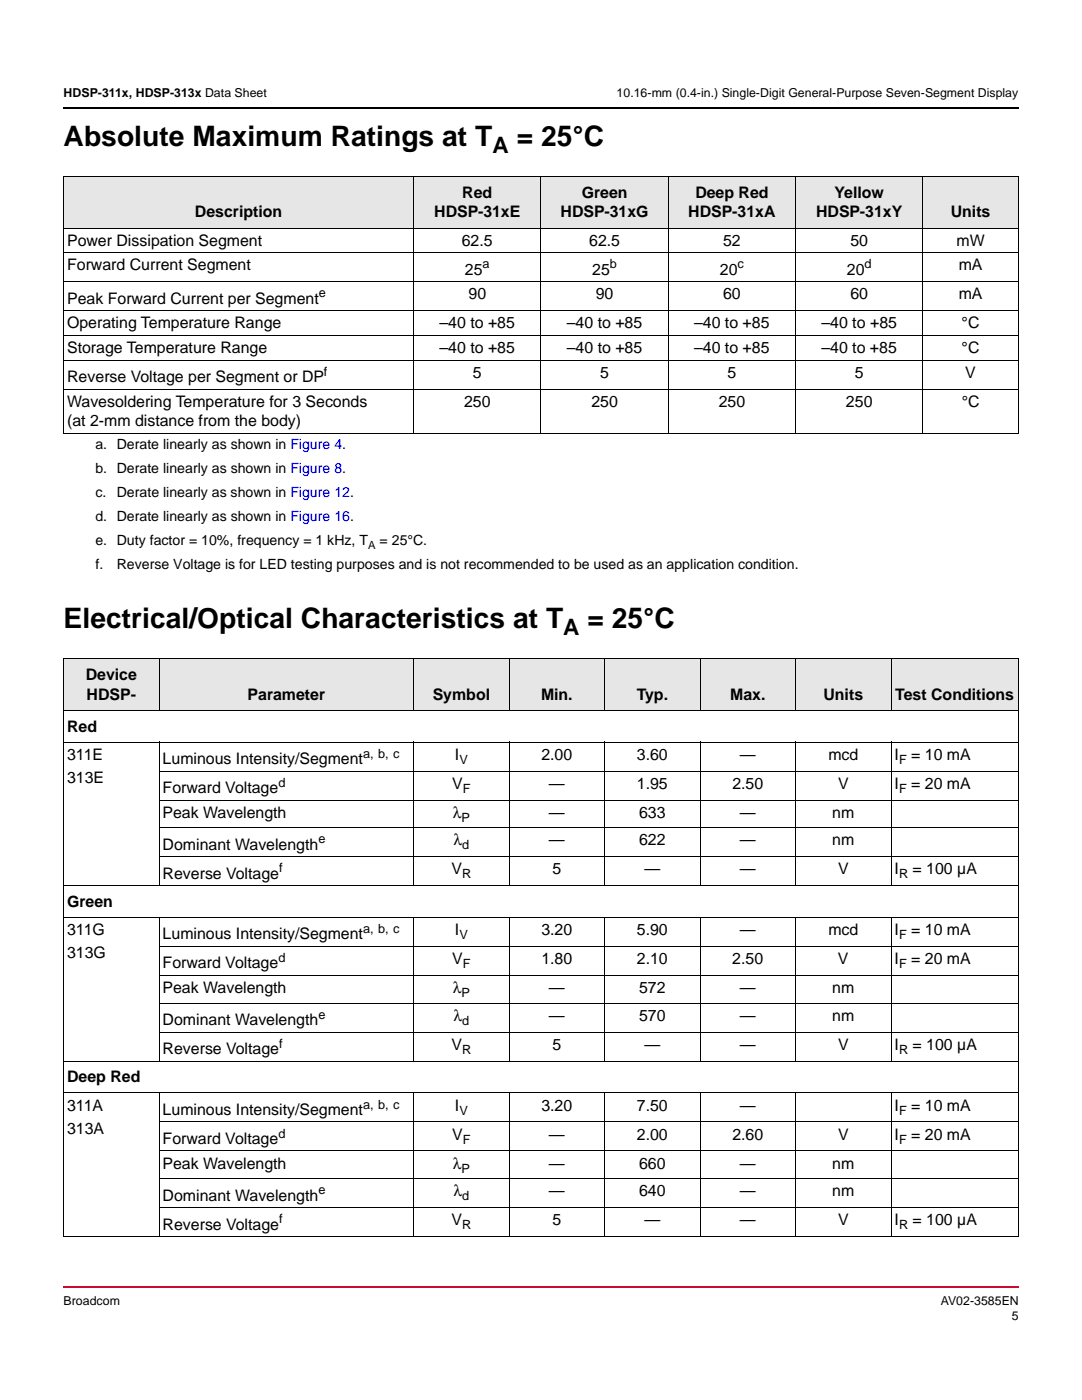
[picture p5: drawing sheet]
<svg xmlns="http://www.w3.org/2000/svg" width="216mm" height="279mm" viewBox="0 0 216 279" stroke-linecap="round" stroke-linejoin="round" font-family="sans-serif">
<defs><g id="words">
<g font-size="5.6">
<text x="12.7" y="29.2">Absolute Maximum Ratings at T</text>
<text x="103.1" y="29.2">= 25°C</text>
<text x="12.7" y="125.4">Electrical/Optical Characteristics at T</text>
<text x="117.2" y="125.4">= 25°C</text>
</g>
<g font-size="4.5">
<text x="98.3" y="30.6">A</text>
<text x="112.4" y="126.8">A</text>
</g>
<g font-size="3.2">
<text x="92.2" y="39.5">Red</text>
<text x="116.1" y="39.5">Green</text>
<text x="138.7" y="39.5">Deep Red</text>
<text x="166.5" y="39.5">Yellow</text>
<text x="38.9" y="43.4">Description</text>
<text x="86.6" y="43.4">HDSP-31xE</text>
<text x="111.9" y="43.4">HDSP-31xG</text>
<text x="137.3" y="43.4">HDSP-31xA</text>
<text x="162.9" y="43.4">HDSP-31xY</text>
<text x="189.7" y="43.4">Units</text>
<text x="13.4" y="49">Power Dissipation Segment</text>
<text x="13.4" y="54">Forward Current Segment</text>
<text x="92.1" y="49">62.5</text>
<text x="117.5" y="49">62.5</text>
<text x="144.3" y="49">52</text>
<text x="169.7" y="49">50</text>
<text x="190.9" y="49">mW</text>
<text x="191.3" y="54">mA</text>
<text x="92.8" y="54.8">25</text>
<text x="93.5" y="59.8">90</text>
<text x="118.2" y="54.8">25</text>
<text x="118.9" y="59.8">90</text>
<text x="143.7" y="54.8">20</text>
<text x="144.3" y="59.8">60</text>
<text x="169" y="54.8">20</text>
<text x="169.7" y="59.8">60</text>
<text x="191.3" y="59.8">mA</text>
<text x="13.4" y="65.6">Operating Temperature Range</text>
<text x="13.4" y="60.6">Peak Forward Current per Segment</text>
<text x="87.7" y="65.6">–40 to +85</text>
<text x="113.1" y="65.6">–40 to +85</text>
<text x="138.5" y="65.6">–40 to +85</text>
<text x="163.9" y="65.6">–40 to +85</text>
<text x="191.9" y="65.6">°C</text>
<text x="13.4" y="70.5">Storage Temperature Range</text>
<text x="87.7" y="70.5">–40 to +85</text>
<text x="113.1" y="70.5">–40 to +85</text>
<text x="138.5" y="70.5">–40 to +85</text>
<text x="163.9" y="70.5">–40 to +85</text>
<text x="191.9" y="70.5">°C</text>
<text x="13.4" y="76.3">Reverse Voltage per Segment or DP</text>
<text x="94.4" y="75.4">5</text>
<text x="119.8" y="75.4">5</text>
<text x="145.2" y="75.4">5</text>
<text x="170.6" y="75.4">5</text>
<text x="192.6" y="75.4">V</text>
<text x="13.4" y="81.2">Wavesoldering Temperature for 3 Seconds</text>
<text x="92.6" y="81.2">250</text>
<text x="118" y="81.2">250</text>
<text x="143.4" y="81.2">250</text>
<text x="168.8" y="81.2">250</text>
<text x="191.9" y="81.2">°C</text>
<text x="13.4" y="85.1">(at 2-mm distance from the body)</text>
<text x="17.1" y="135.7">Device</text>
<text x="17.3" y="139.6">HDSP-</text>
<text x="49.4" y="139.6">Parameter</text>
<text x="86.3" y="139.6">Symbol</text>
<text x="107.9" y="139.6">Min.</text>
<text x="127" y="139.6">Typ.</text>
<text x="145.7" y="139.6">Max.</text>
<text x="164.3" y="139.6">Units</text>
<text x="178.6" y="139.6">Test Conditions</text>
<text x="13.4" y="146">Red</text>
<text x="13.4" y="151.6">311E</text>
<text x="32.4" y="152.5">Luminous Intensity/Segment</text>
<text x="90.8" y="151.6">I</text>
<text x="108" y="151.6">2.00</text>
<text x="127.1" y="151.6">3.60</text>
<text x="147.6" y="151.6">—</text>
<text x="165.3" y="151.6">mcd</text>
<text x="178.5" y="151.6">I</text>
<text x="181.8" y="151.6">= 10 mA</text>
<text x="13.4" y="156.2">313E</text>
<text x="32.4" y="158.3">Forward Voltage</text>
<text x="90.2" y="157.4">V</text>
<text x="109.5" y="157.4">—</text>
<text x="127.1" y="157.4">1.95</text>
<text x="146.1" y="157.4">2.50</text>
<text x="167.2" y="157.4">V</text>
<text x="178.5" y="157.4">I</text>
<text x="181.8" y="157.4">= 20 mA</text>
<text x="32.4" y="163.2">Peak Wavelength</text>
<text x="90.4" y="163.2">λ</text>
<text x="109.5" y="163.2">—</text>
<text x="127.5" y="163.2">633</text>
<text x="147.6" y="163.2">—</text>
<text x="166.1" y="163.2">nm</text>
<text x="32.4" y="169.6">Dominant Wavelength</text>
<text x="90.5" y="168.7">λ</text>
<text x="109.5" y="168.7">—</text>
<text x="127.5" y="168.7">622</text>
<text x="147.6" y="168.7">—</text>
<text x="166.1" y="168.7">nm</text>
<text x="32.4" y="175.3">Reverse Voltage</text>
<text x="90.1" y="174.5">V</text>
<text x="110.2" y="174.5">5</text>
<text x="128.6" y="174.5">—</text>
<text x="147.6" y="174.5">—</text>
<text x="167.2" y="174.5">V</text>
<text x="178.5" y="174.5">I</text>
<text x="182.1" y="174.5">= 100 µA</text>
<text x="13.4" y="181">Green</text>
<text x="13.4" y="186.6">311G</text>
<text x="13.4" y="191.2">313G</text>
<text x="32.4" y="187.5">Luminous Intensity/Segment</text>
<text x="90.8" y="186.6">I</text>
<text x="108" y="186.6">3.20</text>
<text x="127.1" y="186.6">5.90</text>
<text x="147.6" y="186.6">—</text>
<text x="165.3" y="186.6">mcd</text>
<text x="178.5" y="186.6">I</text>
<text x="181.8" y="186.6">= 10 mA</text>
<text x="32.4" y="193.3">Forward Voltage</text>
<text x="90.2" y="192.4">V</text>
<text x="108" y="192.4">1.80</text>
<text x="127.1" y="192.4">2.10</text>
<text x="146.1" y="192.4">2.50</text>
<text x="167.2" y="192.4">V</text>
<text x="178.5" y="192.4">I</text>
<text x="181.8" y="192.4">= 20 mA</text>
<text x="32.4" y="198.2">Peak Wavelength</text>
<text x="90.4" y="198.2">λ</text>
<text x="90.5" y="203.7">λ</text>
<text x="109.5" y="198.2">—</text>
<text x="109.5" y="203.7">—</text>
<text x="127.5" y="198.2">572</text>
<text x="127.5" y="203.7">570</text>
<text x="147.6" y="198.2">—</text>
<text x="147.6" y="203.7">—</text>
<text x="166.1" y="198.2">nm</text>
<text x="166.1" y="203.7">nm</text>
<text x="32.4" y="204.6">Dominant Wavelength</text>
<text x="90.1" y="209.5">V</text>
<text x="110.2" y="209.5">5</text>
<text x="128.6" y="209.5">—</text>
<text x="147.6" y="209.5">—</text>
<text x="167.2" y="209.5">V</text>
<text x="178.5" y="209.5">I</text>
<text x="182.1" y="209.5">= 100 µA</text>
<text x="32.4" y="210.4">Reverse Voltage</text>
<text x="13.4" y="216">Deep Red</text>
<text x="13.4" y="221.7">311A</text>
<text x="90.8" y="221.7">I</text>
<text x="108" y="221.7">3.20</text>
<text x="127.1" y="221.7">7.50</text>
<text x="147.6" y="221.7">—</text>
<text x="178.5" y="221.7">I</text>
<text x="181.8" y="221.7">= 10 mA</text>
<text x="13.4" y="226.2">313A</text>
<text x="32.4" y="222.5">Luminous Intensity/Segment</text>
<text x="90.2" y="227.4">V</text>
<text x="109.5" y="227.4">—</text>
<text x="127.1" y="227.4">2.00</text>
<text x="146.1" y="227.4">2.60</text>
<text x="167.2" y="227.4">V</text>
<text x="178.5" y="227.4">I</text>
<text x="181.8" y="227.4">= 20 mA</text>
<text x="32.4" y="228.3">Forward Voltage</text>
<text x="32.4" y="233.2">Peak Wavelength</text>
<text x="90.4" y="233.2">λ</text>
<text x="109.5" y="233.2">—</text>
<text x="127.5" y="233.2">660</text>
<text x="147.6" y="233.2">—</text>
<text x="166.1" y="233.2">nm</text>
<text x="32.4" y="239.6">Dominant Wavelength</text>
<text x="90.5" y="238.7">λ</text>
<text x="109.5" y="238.7">—</text>
<text x="127.5" y="238.7">640</text>
<text x="147.6" y="238.7">—</text>
<text x="166.1" y="238.7">nm</text>
<text x="32.4" y="245.4">Reverse Voltage</text>
<text x="90.1" y="244.5">V</text>
<text x="110.2" y="244.5">5</text>
<text x="128.6" y="244.5">—</text>
<text x="147.6" y="244.5">—</text>
<text x="167.2" y="244.5">V</text>
<text x="178.5" y="244.5">I</text>
<text x="182.1" y="244.5">= 100 µA</text>
</g>
<g font-size="2.8">
<text x="19" y="89.6">a. Derate linearly as shown in Figure 4.</text>
<text x="19" y="94.4">b. Derate linearly as shown in Figure 8.</text>
<text x="19" y="99.3">c.</text>
<text x="23.3" y="99.3">Derate linearly as shown in Figure 12.</text>
<text x="19" y="104">d. Derate linearly as shown in Figure 16.</text>
<text x="19" y="108.8">e. Duty factor = 10%, frequency = 1 kHz, T</text>
<text x="19" y="113.6">f.</text>
<text x="23.3" y="113.6">Reverse Voltage is for LED testing purposes and is not recommended to be used as an application condition.</text>
<text x="75.8" y="108.8">= 25°C.</text>
</g>
<g font-size="2.5">
<text x="12.7" y="19.4">HDSP-311x, HDSP-313x Data Sheet</text>
<text x="123" y="19.4">10.16-mm (0.4-in.) Single-Digit General-Purpose Seven-Segment Display</text>
<text x="96.3" y="53.6">a</text>
<text x="121.7" y="53.6">b</text>
<text x="147.2" y="53.6">c</text>
<text x="172.5" y="53.6">d</text>
<text x="63.6" y="59.3">e</text>
<text x="64.6" y="75">f</text>
<text x="72.5" y="151.2">a, b, c</text>
<text x="91.7" y="152.4">V</text>
<text x="179.4" y="152.4">F</text>
<text x="55.5" y="157">d</text>
<text x="92.4" y="158.2">F</text>
<text x="179.4" y="158.2">F</text>
<text x="92.1" y="164">P</text>
<text x="63.5" y="168.3">e</text>
<text x="92.2" y="169.5">d</text>
<text x="55.7" y="174.1">f</text>
<text x="92.2" y="175.3">R</text>
<text x="179.4" y="175.3">R</text>
<text x="72.5" y="186.2">a, b, c</text>
<text x="91.7" y="187.4">V</text>
<text x="179.4" y="187.4">F</text>
<text x="55.5" y="192">d</text>
<text x="92.4" y="193.2">F</text>
<text x="179.4" y="193.2">F</text>
<text x="63.5" y="203.3">e</text>
<text x="92.1" y="199">P</text>
<text x="55.7" y="209.1">f</text>
<text x="92.2" y="204.5">d</text>
<text x="92.2" y="210.3">R</text>
<text x="179.4" y="210.3">R</text>
<text x="72.5" y="221.2">a, b, c</text>
<text x="55.5" y="227">d</text>
<text x="91.7" y="222.4">V</text>
<text x="179.4" y="222.4">F</text>
<text x="92.4" y="228.2">F</text>
<text x="179.4" y="228.2">F</text>
<text x="63.5" y="238.3">e</text>
<text x="92.1" y="234">P</text>
<text x="92.2" y="239.5">d</text>
<text x="55.7" y="244.1">f</text>
<text x="92.2" y="245.3">R</text>
<text x="179.4" y="245.3">R</text>
<text x="12.7" y="260.3">Broadcom</text>
<text x="187.7" y="260.3">AV02-3585EN</text>
<text x="201.9" y="263.5">5</text>
</g>
<text font-size="2.2" x="73.4" y="109.5">A</text>
</g></defs>
<path d="M12.5 256.7h.2v.3h-.2z" fill="#cc092f"/>
<path d="M12.7 256.9h190.7" fill="none" stroke="#cc092f" stroke-width=".36"/>
<path d="M12.5 21.4h.2v.4h-.2z" fill="#000"/>
<path d="M12.7 21.6h190.7" fill="none" stroke="#000" stroke-width=".36"/>
<g fill="#e6e6e6">
<path d="M12.7 35.3h69.8v10.2h-69.8z"/>
<path d="M82.5 35.3h25.4v10.2h-25.4z"/>
<path d="M107.9 35.3h25.4v10.2h-25.4z"/>
<path d="M133.3 35.3h25.4v10.2h-25.4z"/>
<path d="M158.7 35.3h25.4v10.2h-25.4z"/>
<path d="M184.1 35.3h19.1v10.2h-19.1z"/>
<path d="M12.7 131.5h19v10.3h-19z"/>
<path d="M31.7 131.5h50.8v10.3h-50.8z"/>
<path d="M82.5 131.5h19.1v10.3h-19.1z"/>
<path d="M101.6 131.5h19v10.3h-19z"/>
<path d="M120.6 131.5h19.1v10.3h-19.1z"/>
<path d="M139.7 131.5h19v10.3h-19z"/>
<path d="M158.7 131.5h19.1v10.3h-19.1z"/>
<path d="M177.8 131.5h25.4v10.3h-25.4z"/>
</g>
<g fill="none" stroke="#000" stroke-width=".2">
<path d="M12.7 35.3h190.5M12.7 35.3v51.1M82.6 35.2v51.4M107.9 35.2v51.4M133.3 35.2v51.4M158.8 35.2v51.4M184.1 35.2v51.4M203.2 35.3v51.1M12.7 45.5h190.5M12.7 50.4h190.5M12.7 56.2h190.5M12.7 62h190.5"/>
<path d="M12.7 67h190.5M12.7 71.9h190.5M12.7 77.7h190.5M12.7 86.5h190.5M12.7 131.5h190.5M12.7 131.6v115.1M31.8 131.5v10.3M82.6 131.5v10.3M101.6 131.5v10.3M120.6 131.5v10.3M139.7 131.5v10.3M158.8 131.5v10.3"/>
<path d="M177.8 131.5v10.3M203.2 131.6v115.1M12.7 141.8h190.5M12.7 148.1h190.5M31.7 153.9h171.5M31.7 159.7h171.5M31.8 148.1v28.7M82.6 148.1v28.7M101.6 148.1v28.7M120.6 148.1v28.7M139.7 148.1v28.7M158.8 148.1v28.7"/>
<path d="M177.8 148.1v28.7M12.7 176.8h190.5M31.7 165.2h171.5M31.7 171h171.5M12.7 183.1h190.5M31.7 188.9h171.5M31.7 194.7h171.5M31.8 183.1v28.7M82.6 183.1v28.7M101.6 183.1v28.7M120.6 183.1v28.7M139.7 183.1v28.7"/>
<path d="M158.8 183.1v28.7M177.8 183.1v28.7M12.7 211.8h190.5M12.7 218.1h190.5M31.7 200.2h171.5M31.7 206h171.5M31.8 218.1v28.7M82.6 218.1v28.7M101.6 218.1v28.7M120.6 218.1v28.7M139.7 218.1v28.7M158.8 218.1v28.7"/>
<path d="M177.8 218.1v28.7M31.7 223.9h171.5M31.7 229.7h171.5M31.7 235.2h171.5M12.7 246.8h190.5M31.7 241h171.5"/>
</g>
<use href="#words"/>
</svg>
